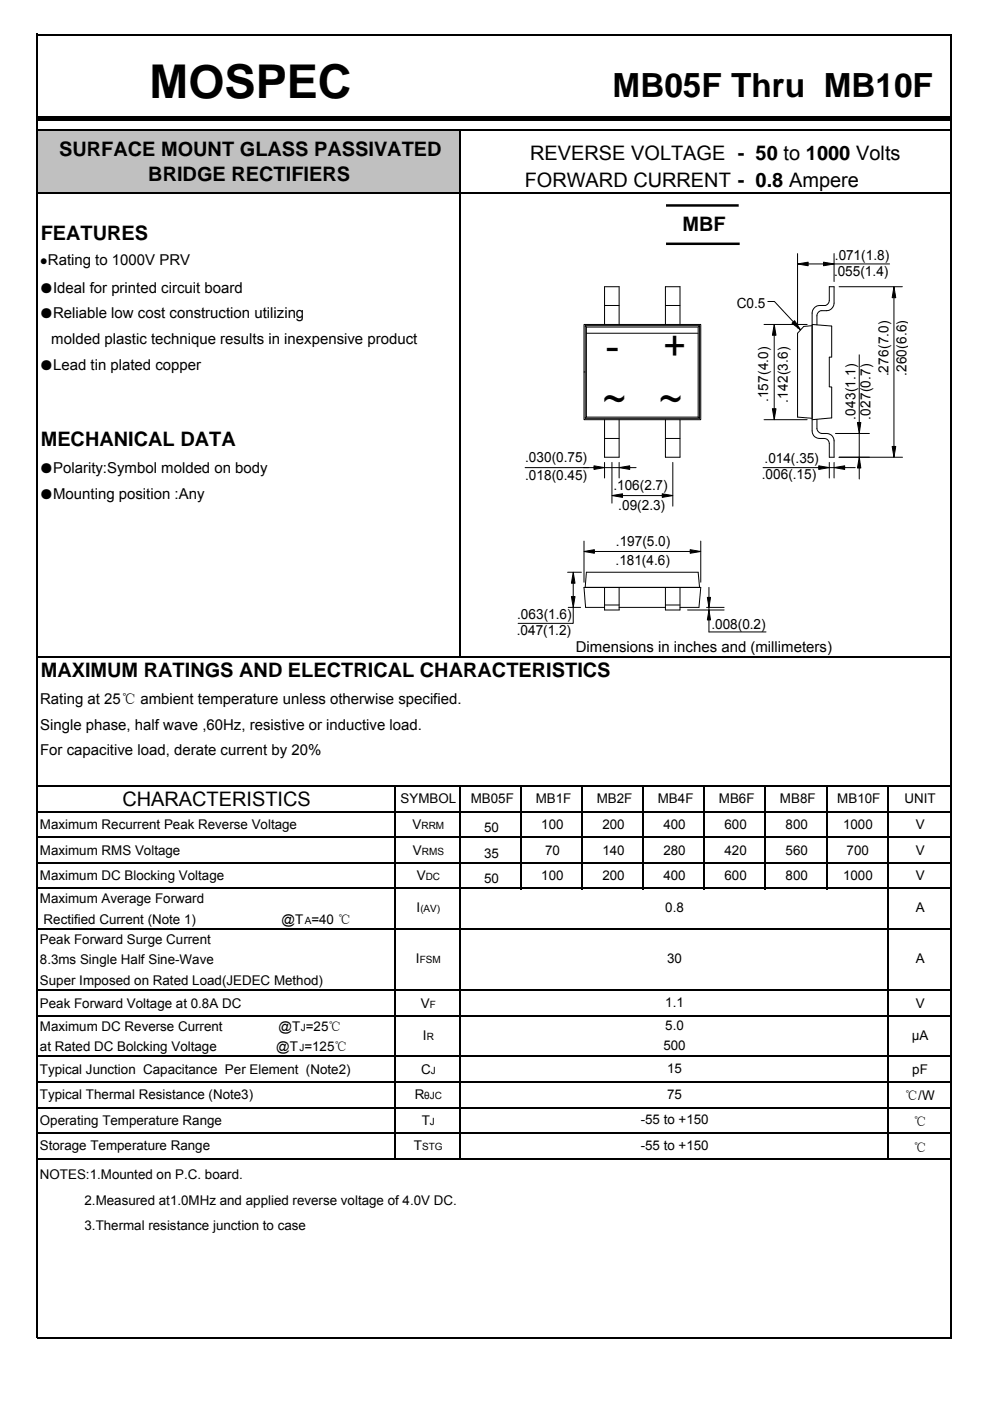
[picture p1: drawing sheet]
<svg xmlns="http://www.w3.org/2000/svg" width="210mm" height="297mm" viewBox="0 0 210 297" stroke-linecap="round" stroke-linejoin="round" font-family="sans-serif">
<defs><g id="words">
<text font-size="9.9" x="31.7" y="20.7">MOSPEC</text>
<g font-size="8.7">
<text x="128.5" y="76.4">-</text>
<text x="140.6" y="76.4">+</text>
<text x="127.9" y="87.5">~</text>
<text x="139.8" y="87.5">~</text>
</g>
<text font-size="7.1" x="129.9" y="20.5">MB05F Thru MB10F</text>
<g font-size="4.2">
<text x="12.5" y="33">SURFACE MOUNT GLASS PASSIVATED</text>
<text x="112.5" y="33.9">REVERSE VOLTAGE - 50 to 1000 Volts</text>
<text x="31.5" y="38.3">BRIDGE RECTIFIERS</text>
<text x="111.3" y="39.6">FORWARD CURRENT - 0.8 Ampere</text>
<text x="8.6" y="51">FEATURES</text>
<text x="144.7" y="49">MBF</text>
<text x="8.6" y="94.6">MECHANICAL DATA</text>
<text x="8.6" y="143.6">MAXIMUM RATINGS AND ELECTRICAL CHARACTERISTICS</text>
<text x="26" y="171">CHARACTERISTICS</text>
</g>
<g font-size="3.2">
<text x="10.9" y="72.9">molded plastic technique results in inexpensive product</text>
<text x="122.1" y="138.2">Dimensions in inches and (millimeters)</text>
<text x="8.5" y="149.3">Rating at 25℃ ambient temperature unless otherwise specified.</text>
<text x="8.5" y="154.7">Single phase, half wave ,60Hz, resistive or inductive load.</text>
<text x="8.5" y="160.1">For capacitive load, derate current by 20%</text>
</g>
<g font-size="3">
<text x="176.9" y="58.5">.055(1.4)</text>
<text x="177.1" y="55.2">.071(1.8)</text>
<text x="156.3" y="65.3">C0.5</text>
<text x="188.5" y="79.8" transform="rotate(-90 188.5 79.8)">.276(7.0)</text>
<text x="192.2" y="79.7" transform="rotate(-90 192.2 79.7)">.260(6.6)</text>
<text x="162.9" y="85.3" transform="rotate(-90 162.9 85.3)">.157(4.0)</text>
<text x="167.1" y="85.4" transform="rotate(-90 167.1 85.4)">.142(3.6)</text>
<text x="181.4" y="89" transform="rotate(-90 181.4 89)">.043(1.1)</text>
<text x="184.7" y="89" transform="rotate(-90 184.7 89)">.027(0.7)</text>
<text x="111.4" y="98">.030(0.75)</text>
<text x="111.4" y="101.7">.018(0.45)</text>
<text x="161.6" y="101.6">.006(.15)</text>
<text x="162.2" y="98.1">.014(.35)</text>
<text x="130.1" y="103.9">.106(2.7)</text>
<text x="131.1" y="108.1">.09(2.3)</text>
<text x="130.6" y="119.7">.181(4.6)</text>
<text x="130.6" y="115.7">.197(5.0)</text>
<text x="109.7" y="131.3">.063(1.6)</text>
<text x="109.6" y="134.6">.047(1.2)</text>
<text x="150.9" y="133.3">.008(0.2)</text>
</g>
<g font-size="2.8">
<text x="8.5" y="56.2">●Rating to 1000V PRV</text>
<text x="8.4" y="62.1">●Ideal for printed circuit board</text>
<text x="8.4" y="67.5">●Reliable low cost construction utilizing</text>
<text x="8.4" y="78.4">●Lead tin plated copper</text>
<text x="8.4" y="100.3">●Polarity:Symbol molded on body</text>
<text x="8.4" y="105.7">●Mounting position :Any</text>
<text x="85" y="170.3">SYMBOL</text>
<text x="99.9" y="170.3">MB05F</text>
<text x="113.6" y="170.3">MB1F</text>
<text x="126.6" y="170.3">MB2F</text>
<text x="139.5" y="170.3">MB4F</text>
<text x="152.5" y="170.3">MB6F</text>
<text x="165.4" y="170.3">MB8F</text>
<text x="177.6" y="170.3">MB10F</text>
<text x="191.9" y="170.3">UNIT</text>
<text x="8.5" y="175.8">Maximum Recurrent Peak Reverse Voltage</text>
<text x="87.5" y="175.8">V</text>
<text x="102.7" y="176.4">50</text>
<text x="114.8" y="175.8">100</text>
<text x="127.8" y="175.8">200</text>
<text x="140.7" y="175.8">400</text>
<text x="153.7" y="175.8">600</text>
<text x="166.6" y="175.8">800</text>
<text x="178.8" y="175.8">1000</text>
<text x="194.2" y="175.8">V</text>
<text x="8.5" y="181.2">Maximum RMS Voltage</text>
<text x="87.6" y="181.2">V</text>
<text x="102.7" y="181.8">35</text>
<text x="115.6" y="181.2">70</text>
<text x="127.8" y="181.2">140</text>
<text x="140.7" y="181.2">280</text>
<text x="153.7" y="181.2">420</text>
<text x="166.6" y="181.2">560</text>
<text x="179.6" y="181.2">700</text>
<text x="194.2" y="181.2">V</text>
<text x="8.5" y="186.6">Maximum DC Blocking Voltage</text>
<text x="8.5" y="191.5">Maximum Average Forward</text>
<text x="88.4" y="186.6">V</text>
<text x="102.7" y="187.2">50</text>
<text x="114.8" y="186.6">100</text>
<text x="127.8" y="186.6">200</text>
<text x="140.7" y="186.6">400</text>
<text x="153.7" y="186.6">600</text>
<text x="166.6" y="186.6">800</text>
<text x="178.8" y="186.6">1000</text>
<text x="194.2" y="186.6">V</text>
<text x="9.3" y="195.9">Rectified Current (Note 1)</text>
<text x="59.7" y="195.9">@T =40 ℃</text>
<text x="88.3" y="193.5">I</text>
<text x="141.1" y="193.5">0.8</text>
<text x="194.2" y="193.5">A</text>
<text x="8.5" y="200.1">Peak Forward Surge Current</text>
<text x="8.5" y="204.4">8.3ms Single Half Sine-Wave</text>
<text x="8.5" y="208.7">Super Imposed on Rated Load(JEDEC Method)</text>
<text x="88.2" y="204.3">I</text>
<text x="141.5" y="204.3">30</text>
<text x="194.2" y="204.3">A</text>
<text x="8.5" y="213.6">Peak Forward Voltage at 0.8A DC</text>
<text x="89.2" y="213.6">V</text>
<text x="141.1" y="213.4">1.1</text>
<text x="194.2" y="213.6">V</text>
<text x="8.5" y="218.6">Maximum DC Reverse Current</text>
<text x="59.1" y="218.6">@T =25℃</text>
<text x="89.7" y="220.5">I</text>
<text x="141.1" y="218.3">5.0</text>
<text x="193.4" y="220.5">μA</text>
<text x="8.5" y="227.7">Typical Junction Capacitance Per Element (Note2)</text>
<text x="8.5" y="222.9">at Rated DC Bolcking Voltage</text>
<text x="58.6" y="222.9">@T =125℃</text>
<text x="89.3" y="227.7">C</text>
<text x="140.7" y="222.6">500</text>
<text x="141.5" y="227.5">15</text>
<text x="193.5" y="227.7">pF</text>
<text x="8.5" y="233.1">Typical Thermal Resistance (Note3)</text>
<text x="88" y="233.1">R</text>
<text x="141.5" y="232.9">75</text>
<text x="191.9" y="233.2">℃/W</text>
<text x="8.5" y="238.5">Operating Temperature Range</text>
<text x="89.4" y="238.5">T</text>
<text x="135.9" y="238.3">-55 to +150</text>
<text x="193.8" y="238.8">℃</text>
<text x="8.5" y="243.9">Storage Temperature Range</text>
<text x="87.8" y="243.9">T</text>
<text x="135.9" y="243.8">-55 to +150</text>
<text x="193.8" y="244.2">℃</text>
<text x="8.5" y="250">NOTES:1.Mounted on P.C. board.</text>
<text x="17.9" y="255.4">2.Measured at1.0MHz and applied reverse voltage of 4.0V DC.</text>
<text x="17.9" y="260.8">3.Thermal resistance junction to case</text>
</g>
<g font-size="2.1">
<text x="89.4" y="175.8">RRM</text>
<text x="89.5" y="181.2">RMS</text>
<text x="90.3" y="186.6">DC</text>
<text x="64.6" y="195.9">A</text>
<text x="89.2" y="193.5">(AV)</text>
<text x="89" y="204.3">FSM</text>
<text x="91.1" y="213.6">F</text>
<text x="63.8" y="218.6">J</text>
<text x="90.5" y="220.5">R</text>
<text x="63.5" y="222.9">J</text>
<text x="91.4" y="227.7">J</text>
<text x="90" y="233.1">θJC</text>
<text x="91.2" y="238.5">J</text>
<text x="89.5" y="243.9">STG</text>
</g>
</g></defs>
<path d="M7.9 27.5h89.7v13.6h-89.7z" fill="#c0c0c0"/>
<g fill="none" stroke="#000" stroke-width=".34">
<path d="M7.9 7.1v276.5M201.8 7.2v276.3M8 27.5h193.9M97.6 27.6v111.9M8 41h193.9M8 139.3h193.9M8 166.7h193.9M8 172.1h193.9M8 177.5h193.9M83.8 166.8v79M97.6 166.8v79M110.5 166.8v21.7"/>
<path d="M123.5 166.8v21.7M136.4 166.8v21.7M149.4 166.8v21.7M162.3 166.8v21.7M175.3 166.8v21.7M188.3 166.8v79M8 182.9h193.9M8 188.3h193.9M8 197h193.9M8 209.9h193.9M8 215.3h193.9M8 224h193.9"/>
<path d="M8 229.4h193.9M8 234.8h193.9M8 240.2h193.9M8 245.7h193.9M8 283.6h193.9"/>
</g>
<path d="M7.9 24.6h193.9v1h-193.9z" fill="#000"/>
<path d="M141.1 44.4h15.8v6.4h-15.8z" fill="#fff"/>
<path d="M141.3 43.6h15.4M141.3 51.7h15.6" fill="none" stroke="#000" stroke-width=".53"/>
<g fill="none" stroke="#000" stroke-width=".21">
<path d="M169.2 56l2.2-.4v.7zM169.2 53.8v15.8M171.4 56h3.3M174.7 55.6l2.2 .4-2.2 .3zM176.9 53.8v5.9M176.9 56h11.8M123.9 68.8h24.7v20.2h-24.7zM123.9 78.9h.1M124.1 69h24.3v19.7h-24.3zM124.1 69l.3 .3M124.4 69.3v19.1h23.7M124.4 69.3h23.7"/>
<path d="M124.4 70.7h23.7M128.2 68.8v-8h3.1v8M128.2 64.8h3.1M141.1 68.8v-8h3.1v8M141.1 64.8h3.1M148.4 69l-.3 .3v19.1M162.1 68.8h9.1M162.9 63.9h1.4l4 4.3M164.2 71.1v15.6M164.2 68.8l.4 2.3h-.8zM168 68.5l.5-.5 1.3 1.9zM172.3 68.8l4.1 .3v6.6h-.5v6.3l.5 .1v6.5l-4.1 .4"/>
<path d="M172.3 69l-1.8 .2-1.3 1.5v17.7l3.1 .3M173.3 68.9v-2.3l.5-.6 .5-.1a1.96 1.96 0 0 0 2.6-1.3v-3.8h-1v3.2l-.6 .6-.5 .2a1.96 1.96 0 0 0-2.5 1.2v25.4l.1 .7 .4 .5a3 3 0 0 0 2.3 .4l.5 .3 .3 .5v3.1h1v-3.4l-.2-.7-.4-.5a3 3 0 0 0-2.2-.4l-.5-.3-.3-.5v-2.2M178 60.8h13.4M182.2 75.2v14.4M189.6 63.1v31.6M189.6 60.8l.4 2.3h-.8zM111.4 99.1h14.6M124.4 88.4l-.3 .3M126 98.8l2.2 .3-2.2 .4zM128.2 89v7.9h3.1v-7.9M128.2 98v3.3M128.2 93h3.1"/>
<path d="M128.2 99.1h3.1M129.8 98v8.7M131.3 99.1l2.3-.3v.7zM131.3 98v3.3M133.6 99.1h1.3M141.1 89v7.9h3.1v-7.9M141.1 93h3.1M142.7 98v9.3M148.1 88.4l.3 .3M161.8 99.1h11.9M162.1 89h9.1M163.8 86.7h.8l-.4 2.3z"/>
<path d="M173.7 98.8l2.2 .3-2.2 .4zM175.9 99.1h1M175.9 98v3.3M176.9 98v3.3M176.9 99.1l2.3-.3v.7zM177.2 91.9h7.2M178 96.9h13.4M179.2 99.1h2.2M181.9 89.6h.7l-.4 2.3zM182.2 91.9v5M182.2 99.2v2.4M182.2 96.9l.4 2.3h-.7z"/>
<path d="M189.2 94.7h.8l-.4 2.2zM123.9 116.9l2.2-.4v.8zM123.9 114.7v8.7M126.1 116.9h20.3M129.8 105.1l2.2-.4v.8zM132 105.1h8.5M140.5 104.7l2.2 .4-2.2 .4zM146.4 116.5l2.2 .4-2.2 .4zM148.6 114.7v8.7M120.4 121.3h2.9M120.5 128.8h2.6M121.2 126.5h.8l-.4 2.3z"/>
<path d="M121.6 121.3l.4 2.4h-.8zM121.6 128.8v3.4h-11.7M121.6 123.7v2.8M124.1 124.5l.3-3.2h23.7l.3 3.2M128.2 124.5v4.8h3.1v-4.8M128.2 128.8h-4l-.3-4.3h24.7l-.3 4.3h-4.1M128.2 128.3h3.1M131.3 128.8h9.8M141.1 124.5v4.8h3.1v-4.8M141.1 128.3h3.1M145.8 129.3h7.8M149.9 128.8h3.7"/>
<path d="M150 126.7h.7l-.3 2.1zM150.4 129.3l.3 2.1h-.7zM150.4 124.5v2.2M150.4 128.8v.5M150.4 131.4v2.6h12.1"/>
</g>
<g fill="#000">
<path d="M169.2 56l2.2-.4v.7zM174.7 55.6l2.2 .4-2.2 .3zM164.2 68.8l.4 2.3h-.8zM168 68.5l.5-.5 1.3 1.9zM189.6 60.8l.4 2.3h-.8zM126 98.8l2.2 .3-2.2 .4zM131.3 99.1l2.3-.3v.7zM163.8 86.7h.8l-.4 2.3zM173.7 98.8l2.2 .3-2.2 .4zM176.9 99.1l2.3-.3v.7zM182.2 96.9l.4 2.3h-.7zM181.9 89.6h.7l-.4 2.3z"/>
<path d="M189.2 94.7h.8l-.4 2.2zM123.9 116.9l2.2-.4v.8zM129.8 105.1l2.2-.4v.8zM140.5 104.7l2.2 .4-2.2 .4zM146.4 116.5l2.2 .4-2.2 .4zM121.6 121.3l.4 2.4h-.8zM121.2 126.5h.8l-.4 2.3zM150 126.7h.7l-.3 2.1zM150.4 129.3l.3 2.1h-.7z"/>
</g>
<path d="M8 7.4h193.9" fill="none" stroke="#000" stroke-width=".34"/>
<use href="#words"/>
</svg>
